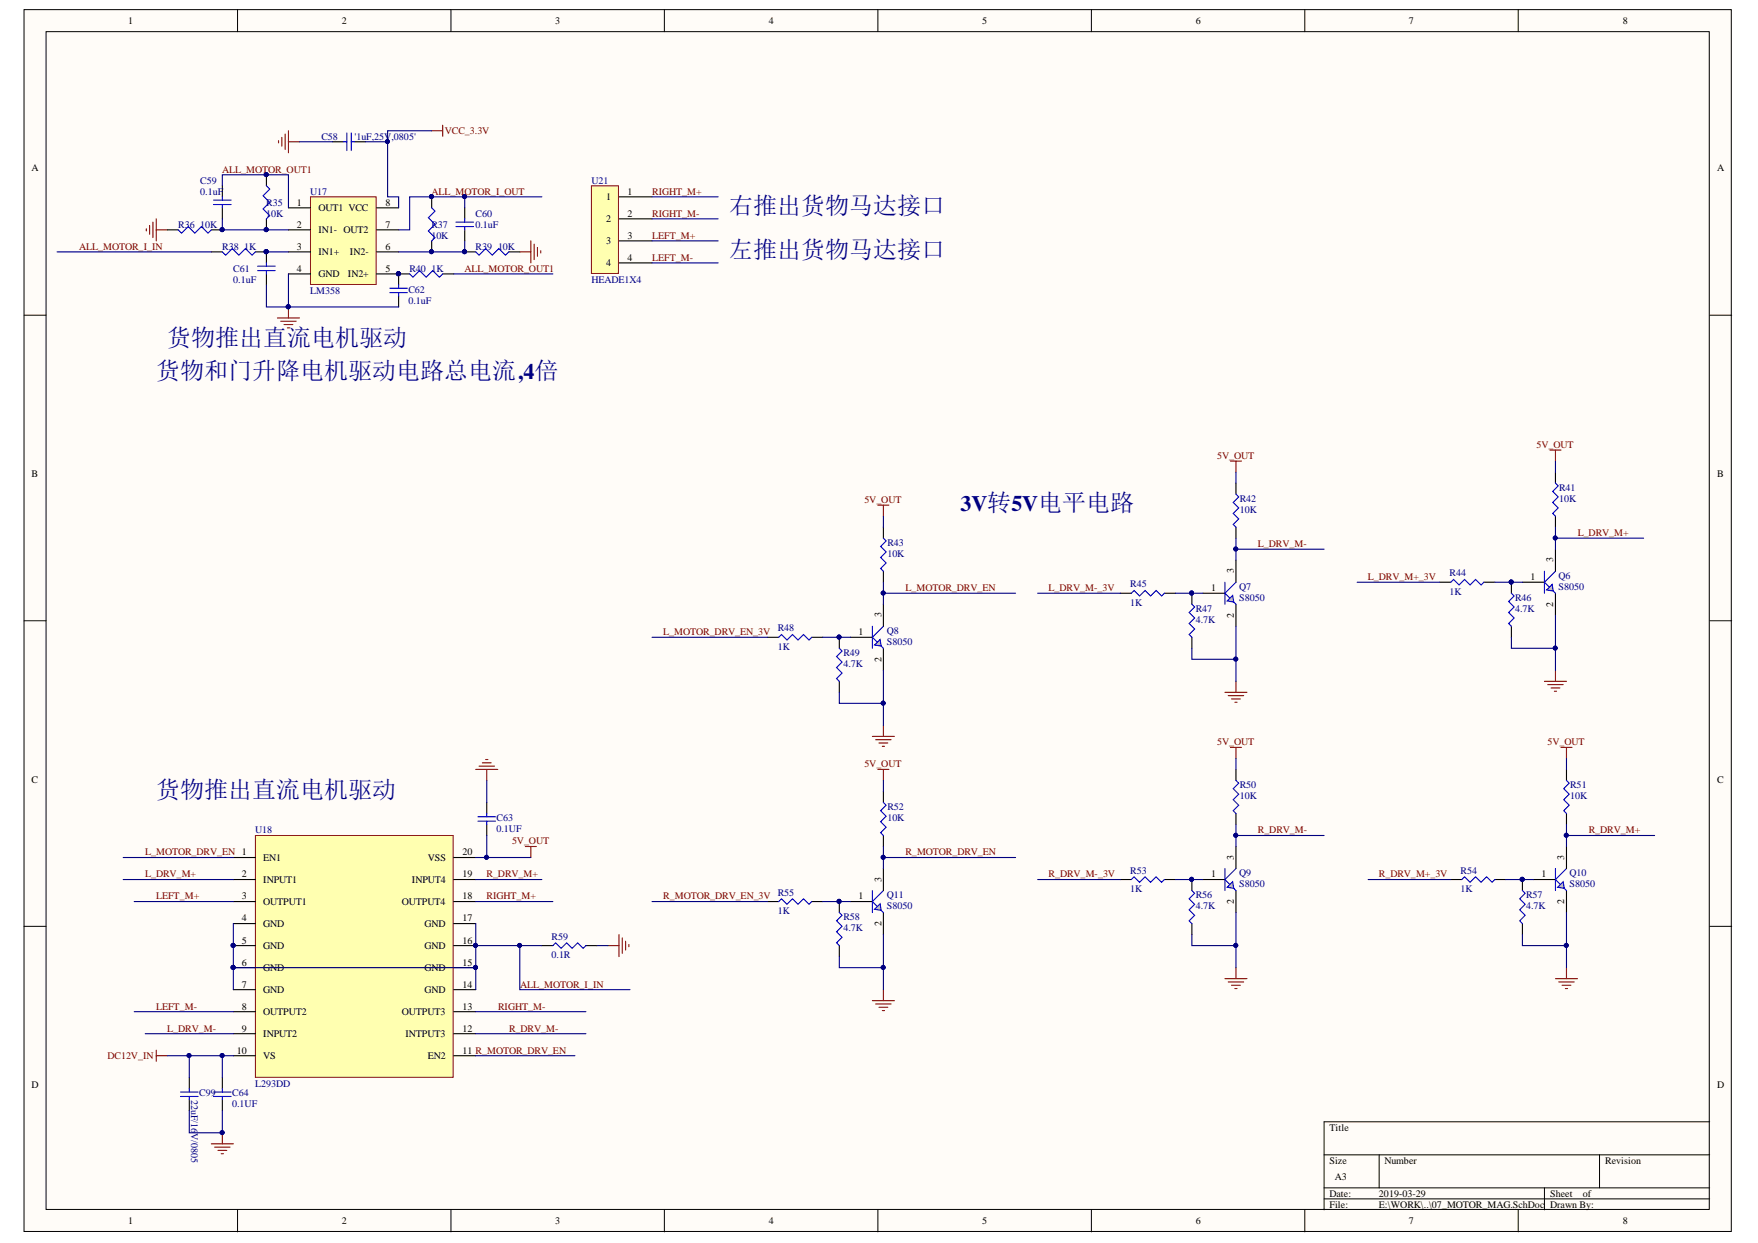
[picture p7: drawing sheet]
<svg xmlns="http://www.w3.org/2000/svg" width="297mm" height="210mm" viewBox="0 0 297 210" stroke-linecap="round" stroke-linejoin="round" font-family="sans-serif">
<defs><g id="words">
<g font-size="4.1" fill="#000080">
<text x="123.2" y="36.2">右推出货物马达接口</text>
<text x="123.2" y="43.6">左推出货物马达接口</text>
<text x="28.2" y="58.5">货物推出直流电机驱动</text>
<text x="26.4" y="64.1">货物和门升降电机驱动电路总电流,4倍</text>
<text x="26.4" y="134.7">货物推出直流电机驱动</text>
</g>
<text font-size="3.7" fill="#000080" x="162.3" y="86.4">3V转5V电平电路</text>
<g font-size="1.7">
<text x="21.7" y="4.1">1</text>
<text x="57.8" y="4.1">2</text>
<text x="93.8" y="4.1">3</text>
<text x="129.9" y="4.1">4</text>
<text x="165.9" y="4.1">5</text>
<text x="202" y="4.1">6</text>
<text x="238.1" y="4.1">7</text>
<text x="274.2" y="4.1">8</text>
<text x="5.3" y="28.9">A</text>
<text x="290.2" y="28.9">A</text>
<text x="50.2" y="34.7">1</text>
<text x="53.8" y="35.7">OUT1 VCC</text>
<text x="65.1" y="34.7">8</text>
<text x="102.4" y="33.8">1</text>
<text x="106.1" y="32.9">1</text>
<text x="50.2" y="38.5">2</text>
<text x="53.8" y="39.4">IN1- OUT2</text>
<text x="65.1" y="38.5">7</text>
<text x="102.4" y="37.5">2</text>
<text x="102.4" y="41.2">3</text>
<text x="106.1" y="36.6">2</text>
<text x="106.1" y="40.3">3</text>
<text x="50.2" y="42.2">3</text>
<text x="50.2" y="45.9">4</text>
<text x="53.8" y="43.1">IN1+</text>
<text x="53.8" y="46.8">GND</text>
<text x="58.8" y="46.8">IN2+</text>
<text x="59.1" y="43.1">IN2-</text>
<text x="65.1" y="45.9">5</text>
<text x="65.1" y="42.2">6</text>
<text x="102.4" y="45">4</text>
<text x="106.1" y="44">4</text>
<text x="5.3" y="80.5">B</text>
<text x="290.2" y="80.5">B</text>
<text x="262.4" y="95" transform="rotate(-90 262.4 95)">3</text>
<text x="204.7" y="99.8">1</text>
<text x="208.5" y="96.8" transform="rotate(-90 208.5 96.8)">3</text>
<text x="258.6" y="97.9">1</text>
<text x="145" y="107.2">1</text>
<text x="148.9" y="104.3" transform="rotate(-90 148.9 104.3)">3</text>
<text x="208.5" y="104.4" transform="rotate(-90 208.5 104.4)">2</text>
<text x="262.4" y="102.5" transform="rotate(-90 262.4 102.5)">2</text>
<text x="148.9" y="111.8" transform="rotate(-90 148.9 111.8)">2</text>
<text x="5.3" y="132.2">C</text>
<text x="290.2" y="132.2">C</text>
<text x="40.8" y="148.1">2</text>
<text x="44.5" y="145.3">EN1</text>
<text x="44.5" y="149.1">INPUT1</text>
<text x="69.6" y="149.1">INPUT4</text>
<text x="72.3" y="145.3">VSS</text>
<text x="78.1" y="148.1">19</text>
<text x="78.1" y="144.4">20</text>
<text x="148.9" y="148.9" transform="rotate(-90 148.9 148.9)">3</text>
<text x="204.7" y="148.1">1</text>
<text x="208.5" y="145.2" transform="rotate(-90 208.5 145.2)">3</text>
<text x="260.5" y="148.1">1</text>
<text x="264.3" y="145.2" transform="rotate(-90 264.3 145.2)">3</text>
<text x="40.8" y="151.8">3</text>
<text x="40.8" y="155.6">4</text>
<text x="44.5" y="152.8">OUTPUT1</text>
<text x="67.9" y="152.8">OUTPUT4</text>
<text x="78.1" y="155.6">17</text>
<text x="78.1" y="151.8">18</text>
<text x="145" y="151.8">1</text>
<text x="208.5" y="152.7" transform="rotate(-90 208.5 152.7)">2</text>
<text x="264.3" y="152.7" transform="rotate(-90 264.3 152.7)">2</text>
<text x="40.8" y="159.4">5</text>
<text x="44.5" y="156.6">GND</text>
<text x="44.5" y="160.3">GND</text>
<text x="71.7" y="160.3">GND</text>
<text x="71.7" y="156.6">GND</text>
<text x="78.1" y="159.4">16</text>
<text x="148.9" y="156.4" transform="rotate(-90 148.9 156.4)">2</text>
<text x="40.8" y="163.1">6</text>
<text x="40.8" y="166.8">7</text>
<text x="44.5" y="164">GND</text>
<text x="44.5" y="167.7">GND</text>
<text x="71.7" y="167.7">GND</text>
<text x="71.7" y="164">GND</text>
<text x="78.1" y="166.8">14</text>
<text x="78.1" y="163.1">15</text>
<text x="40.8" y="170.5">8</text>
<text x="44.5" y="171.4">OUTPUT2</text>
<text x="67.9" y="171.4">OUTPUT3</text>
<text x="78.1" y="170.5">13</text>
<text x="40" y="178">10</text>
<text x="40.8" y="174.2">9</text>
<text x="44.5" y="175.2">INPUT2</text>
<text x="44.5" y="178.9">VS</text>
<text x="68.5" y="175.2">INTPUT3</text>
<text x="72.3" y="178.9">EN2</text>
<text x="78.1" y="178">11 R_MOTOR_DRV_EN</text>
<text x="78.1" y="174.2">12</text>
<text x="5.3" y="183.7">D</text>
<text x="290.2" y="183.7">D</text>
<text x="224.6" y="191">Title</text>
<text x="224.6" y="196.5">Size</text>
<text x="233.9" y="196.5">Number</text>
<text x="271.2" y="196.5">Revision</text>
<text x="224.6" y="202.1">Date:</text>
<text x="224.6" y="204">File:</text>
<text x="225.6" y="199.3">A3</text>
<text x="233" y="202.1">2019-03-29</text>
<text x="233" y="204">E:\WORK\..\07_MOTOR_MAG.SchDoc</text>
<text x="261.9" y="202.1">Sheet</text>
<text x="261.9" y="204">Drawn By:</text>
<text x="267.4" y="202.1">of</text>
<text x="21.7" y="206.8">1</text>
<text x="57.8" y="206.8">2</text>
<text x="93.8" y="206.8">3</text>
<text x="129.9" y="206.8">4</text>
<text x="165.9" y="206.8">5</text>
<text x="202" y="206.8">6</text>
<text x="238.1" y="206.8">7</text>
<text x="274.2" y="206.8">8</text>
</g>
<g font-size="1.7" fill="#000080">
<text x="54.3" y="23.6">C58</text>
<text x="59.9" y="23.6">'1uF,25V,0805'</text>
<text x="33.8" y="32.9">0.1uF</text>
<text x="33.8" y="31">C59</text>
<text x="45" y="34.7">R35</text>
<text x="52.4" y="32.9">U17</text>
<text x="100" y="31">U21</text>
<text x="30.1" y="38.5">R36</text>
<text x="33.8" y="38.5">10K</text>
<text x="45" y="36.6">10K</text>
<text x="72.9" y="40.3">10K</text>
<text x="72.9" y="38.5">R37</text>
<text x="80.3" y="38.5">0.1uF</text>
<text x="80.3" y="36.6">C60</text>
<text x="37.5" y="42.2">R38</text>
<text x="39.4" y="47.7">0.1uF</text>
<text x="39.4" y="45.9">C61</text>
<text x="41.3" y="42.2">1K</text>
<text x="69.2" y="45.9">R40</text>
<text x="72.9" y="45.9">1K</text>
<text x="80.3" y="42.2">R39</text>
<text x="84.1" y="42.2">10K</text>
<text x="100" y="47.7">HEADE1X4</text>
<text x="52.4" y="49.6">LM358</text>
<text x="69" y="51.3">0.1uF</text>
<text x="69" y="49.4">C62</text>
<text x="263.4" y="82.9">R41</text>
<text x="209.5" y="84.8">R42</text>
<text x="209.5" y="86.6">10K</text>
<text x="263.4" y="84.8">10K</text>
<text x="149.9" y="92.2">R43</text>
<text x="149.9" y="94">10K</text>
<text x="191" y="99.2">R45</text>
<text x="209.4" y="101.5">S8050</text>
<text x="209.4" y="99.6">Q7</text>
<text x="244.9" y="97.3">R44</text>
<text x="244.9" y="100.5">1K</text>
<text x="256" y="101.5">R46</text>
<text x="263.4" y="99.6">S8050</text>
<text x="263.4" y="97.8">Q6</text>
<text x="131.4" y="106.6">R48</text>
<text x="149.9" y="107.1">Q8</text>
<text x="191" y="102.3">1K</text>
<text x="202" y="103.3">R47</text>
<text x="202" y="105.2">4.7K</text>
<text x="256" y="103.3">4.7K</text>
<text x="131.4" y="109.8">1K</text>
<text x="142.5" y="110.8">R49</text>
<text x="142.5" y="112.6">4.7K</text>
<text x="149.9" y="108.9">S8050</text>
<text x="149.9" y="136.8">R52</text>
<text x="209.5" y="133.1">R50</text>
<text x="209.5" y="134.9">10K</text>
<text x="265.3" y="133.1">R51</text>
<text x="265.3" y="134.9">10K</text>
<text x="43.1" y="140.7">U18</text>
<text x="83.9" y="140.5">0.1UF</text>
<text x="83.9" y="138.7">C63</text>
<text x="149.9" y="138.7">10K</text>
<text x="191" y="147.5">R53</text>
<text x="209.4" y="149.8">S8050</text>
<text x="209.4" y="148">Q9</text>
<text x="246.8" y="147.5">R54</text>
<text x="265.2" y="149.8">S8050</text>
<text x="265.2" y="148">Q10</text>
<text x="131.4" y="151.2">R55</text>
<text x="131.4" y="154.4">1K</text>
<text x="142.5" y="155.4">R58</text>
<text x="149.9" y="153.5">S8050</text>
<text x="149.9" y="151.7">Q11</text>
<text x="191" y="150.7">1K</text>
<text x="202" y="151.7">R56</text>
<text x="202" y="153.5">4.7K</text>
<text x="246.8" y="150.7">1K</text>
<text x="257.9" y="151.7">R57</text>
<text x="257.9" y="153.5">4.7K</text>
<text x="93.2" y="158.7">R59</text>
<text x="93.2" y="161.8">0.1R</text>
<text x="142.5" y="157.2">4.7K</text>
<text x="32.3" y="185.7" transform="rotate(90 32.3 185.7)">22uF/16</text>
<text x="33.7" y="185.1">C99</text>
<text x="39.2" y="185.1">C64</text>
<text x="43.1" y="183.5">L293DD</text>
<text x="32.3" y="191.3" transform="rotate(90 32.3 191.3)">V/0805</text>
<text x="39.2" y="187">0.1UF</text>
</g>
<g font-size="1.7" fill="#800000">
<text x="75.2" y="22.6">VCC_3.3V</text>
<text x="37.5" y="29.2">ALL_MOTOR_OUT1</text>
<text x="72.9" y="32.9">ALL_MOTOR_I_OUT</text>
<text x="110.2" y="32.9">RIGHT_M+</text>
<text x="110.2" y="36.6">RIGHT_M-</text>
<text x="110.2" y="40.3">LEFT_M+</text>
<text x="13.4" y="42.2">ALL_MOTOR_I_IN</text>
<text x="78.5" y="45.9">ALL_MOTOR_OUT1</text>
<text x="110.2" y="44">LEFT_M-</text>
<text x="205.7" y="77.5">5V_OUT</text>
<text x="259.6" y="75.6">5V_OUT</text>
<text x="146.1" y="84.9">5V_OUT</text>
<text x="212.5" y="92.4">L_DRV_M-</text>
<text x="266.6" y="90.5">L_DRV_M+</text>
<text x="153" y="99.8">L_MOTOR_DRV_EN</text>
<text x="177.2" y="99.8">L_DRV_M-_3V</text>
<text x="231.1" y="97.9">L_DRV_M+_3V</text>
<text x="112.1" y="107.2">L_MOTOR_DRV_EN_3V</text>
<text x="205.7" y="125.8">5V_OUT</text>
<text x="261.5" y="125.8">5V_OUT</text>
<text x="146.1" y="129.5">5V_OUT</text>
<text x="86.5" y="142.5">5V_OUT</text>
<text x="212.5" y="140.7">R_DRV_M-</text>
<text x="268.4" y="140.7">R_DRV_M+</text>
<text x="24.5" y="144.4">L_MOTOR_DRV_EN 1</text>
<text x="24.5" y="148.1">L_DRV_M+</text>
<text x="82.2" y="148.1">R_DRV_M+</text>
<text x="153" y="144.4">R_MOTOR_DRV_EN</text>
<text x="177.2" y="148.1">R_DRV_M-_3V</text>
<text x="233" y="148.1">R_DRV_M+_3V</text>
<text x="26.4" y="151.8">LEFT_M+</text>
<text x="82.2" y="151.8">RIGHT_M+</text>
<text x="112.1" y="151.8">R_MOTOR_DRV_EN_3V</text>
<text x="87.9" y="166.8">ALL_MOTOR_I_IN</text>
<text x="26.4" y="170.5">LEFT_M-</text>
<text x="84.1" y="170.5">RIGHT_M-</text>
<text x="18.2" y="178.9">DC12V_IN</text>
<text x="28.2" y="174.2">L_DRV_M-</text>
<text x="86" y="174.2">R_DRV_M-</text>
</g>
</g></defs>
<g fill="#fffcf8" stroke="#000" stroke-width=".17">
<path d="M4.1 1.6h288.4v206.4h-288.4z"/>
<path d="M7.8 5.3h281v198.9h-281z"/>
</g>
<g fill="none" stroke="#000" stroke-width=".17">
<path d="M40.1 1.6v3.7M76.2 1.6v3.7M112.3 1.6v3.7M148.3 1.6v3.7M184.4 1.6v3.7M220.5 1.6v3.7M256.5 1.6v3.7M4.1 53.2h3.7M288.9 53.2h3.7M4.1 104.8h3.7M288.9 104.8h3.7M4.1 156.4h3.7"/>
<path d="M288.9 156.4h3.7M223.7 195h65.2M233 195v5.6M270.3 195v5.6M288.9 189.4h-65.2v14.9M40.1 204.3v3.7M76.2 204.3v3.7M112.3 204.3v3.7M148.3 204.3v3.7M184.4 204.3v3.7M220.5 204.3v3.7M223.7 200.6h65.2"/>
<path d="M223.7 202.5h65.2M256.5 204.3v3.7M261 200.6v3.7"/>
</g>
<path d="M43.2 141.1h33.4v40.8h-33.4z" fill="#ffffb0" stroke="#800000" stroke-width=".17"/>
<g fill="none" stroke="#000" stroke-width=".19">
<path d="M143.7 107.6h3.7M149.3 102v3.8M149.3 109.5v3.7M82.2 135.5v1.9M82.2 139.2v1.9M39.4 144.8h3.8M39.4 148.5h3.8M39.4 152.2h3.8M39.4 156h3.8M39.4 159.7h3.8M76.7 144.8h3.7M76.7 148.5h3.7"/>
<path d="M76.7 152.2h3.7M76.7 156h3.7M76.7 159.7h3.7M39.4 163.4h3.8M39.4 167.1h3.8M39.4 170.8h3.8M39.4 174.6h3.8M39.4 178.3h3.8M76.7 163.4h3.7M76.7 167.1h3.7M76.7 170.8h3.7M76.7 174.6h3.7"/>
<path d="M76.7 178.3h3.7M37.6 182v1.9M37.6 185.7v1.9"/>
</g>
<g fill="#000080" stroke="#000080" stroke-width=".17">
<circle cx="39.4" cy="159.6" r=".33"/>
<circle cx="39.4" cy="163.4" r=".33"/>
<circle cx="80.3" cy="163.4" r=".33"/>
<circle cx="80.3" cy="159.6" r=".33"/>
<circle cx="37.5" cy="191.3" r=".33"/>
</g>
<path d="M147.4 105.8v3.7M149.3 105.8l-1.9 1.8 1.9 1.9M80.8 138.7h2.9M80.8 137.9h2.9M82.2 137.4v.5M82.2 138.7v.5M36.1 184.4h3M36.1 185.2h3M37.6 183.9v.5M37.6 185.2v.5" fill="none" stroke="#00f" stroke-width=".19"/>
<g fill="none" stroke="#800000" stroke-width=".19">
<path d="M80.4 129.9h3.7M80.9 129.4h2.6M81.5 128.8h1.5M82.1 128.3h.3M82.2 129.9v1.9M88.8 142.9h1.8M89.7 142.9v1.9M26.4 177.3v1.9M26.4 178.3h1.9M35.7 193.2h3.7M36.3 193.7h2.6M36.8 194.3h1.5"/>
<path d="M37.4 194.8h.4M37.6 191.3v1.9"/>
</g>
<path d="M147.8 108.9l.9-.9 .2 1.1z" fill="#c0c0c0"/>
<path d="M149.3 90.9l.4 .4-.9 1 .9 .9-.9 .9 .9 1-.9 .9 .5 .5M207 98.3v3.7M208.8 98.3l-1.8 1.9 1.8 1.8M131.6 107.6l.4-.4 1 .9 .9-.9 .9 .9 1-.9 .9 .9 .5-.5M141.8 109.5l.5 .4-1 1 1 .9-1 .9 1 1-1 .9 .5 .5M147.8 108.9l.9-.9 .2 1.1z" fill="none" stroke="#00f" stroke-width=".19"/>
<path d="M149.3 89v1.9M149.3 96.5v1.8M208.8 94.6v3.7M129.7 107.6h1.9M137.2 107.6h1.8M141.8 107.6v1.9M141.8 115.1v1.8M203.2 100.2h3.8M208.8 102v3.8" fill="none" stroke="#000" stroke-width=".19"/>
<circle cx="141.8" cy="107.6" r=".33" fill="#000080" stroke="#000080" stroke-width=".17"/>
<path d="M148.3 85.3h1.9M149.3 85.3v1.9" fill="none" stroke="#800000" stroke-width=".19"/>
<path d="M207.3 101.5l1-.9 .2 1.1z" fill="#c0c0c0"/>
<path d="M208.8 83.4l.5 .5-.9 .9 .9 1-.9 .9 .9 .9-.9 1 .4 .4M261 96.5v3.7M262.8 96.5l-1.8 1.8 1.8 1.9M191.1 100.2l.5-.5 .9 .9 1-.9 .9 .9 .9-.9 1 .9 .4-.4M201.4 102l.5 .5-1 .9 1 1-1 .9 1 .9-1 1 .5 .4M207.3 101.5l1-.9 .2 1.1z" fill="none" stroke="#00f" stroke-width=".19"/>
<path d="M208.8 81.6v1.8M208.8 89v1.9M257.2 98.3h3.8M262.8 92.7v3.8M189.3 100.2h1.8M196.7 100.2h1.9M201.4 100.2v1.8M201.4 107.6v1.9M262.8 100.2v3.7" fill="none" stroke="#000" stroke-width=".19"/>
<circle cx="201.3" cy="100.1" r=".33" fill="#000080" stroke="#000080" stroke-width=".17"/>
<path d="M207.9 77.9h1.9M208.8 77.9v1.8M207 116.9h3.7M207.5 117.5h2.6M208.1 118h1.5M208.6 118.6h.4M208.8 115.1v1.8" fill="none" stroke="#800000" stroke-width=".19"/>
<path d="M261.3 99.6l1-.9 .1 1.1z" fill="#c0c0c0"/>
<path d="M245.1 98.3l.5-.4 .9 .9 1-.9 .9 .9 .9-.9 1 .9 .4-.5M261.3 99.6l1-.9 .1 1.1zM262.8 81.6l.5 .4-.9 1 .9 .9-.9 .9 .9 1-.9 .9 .4 .5M255.4 100.2l.4 .4-.9 1 .9 .9-.9 .9 .9 1-.9 .9 .5 .5M207 146.7v3.7M208.8 146.7l-1.8 1.8 1.8 1.9" fill="none" stroke="#00f" stroke-width=".19"/>
<path d="M262.8 79.7v1.9M243.3 98.3h1.8M250.7 98.3h1.9M255.4 98.3v1.9M262.8 87.2v1.8M255.4 105.8v1.8M203.2 148.5h3.8M208.8 142.9v3.8M208.8 150.4v3.7" fill="none" stroke="#000" stroke-width=".19"/>
<circle cx="255.3" cy="98.3" r=".33" fill="#000080" stroke="#000080" stroke-width=".17"/>
<path d="M261.9 76h1.8M262.8 76v1.9M261 115.1h3.7M261.5 115.6h2.6M262.1 116.2h1.5M262.6 116.7h.4M262.8 113.2v1.9M147.4 124.4h3.7M148 124.9h2.6M148.5 125.5h1.5M149.1 126h.3M149.3 122.5v1.9" fill="none" stroke="#800000" stroke-width=".19"/>
<path d="M207.3 149.8l1-.9 .2 1.1z" fill="#c0c0c0"/>
<path d="M208.8 131.8l.5 .5-.9 .9 .9 .9-.9 .9 .9 1-.9 .9 .4 .5M191.1 148.5l.5-.4 .9 .9 1-.9 .9 .9 .9-.9 1 .9 .4-.5M201.4 150.4l.5 .5-1 .9 1 .9-1 .9 1 1-1 .9 .5 .5M207.3 149.8l1-.9 .2 1.1zM262.8 146.7v3.7M264.7 146.7l-1.9 1.8 1.9 1.9" fill="none" stroke="#00f" stroke-width=".19"/>
<path d="M208.8 129.9v1.9M208.8 137.4v1.8M189.3 148.5h1.8M196.7 148.5h1.9M201.4 148.5v1.9M201.4 156v1.8M259.1 148.5h3.7M264.7 142.9v3.8M264.7 150.4v3.7" fill="none" stroke="#000" stroke-width=".19"/>
<circle cx="201.3" cy="148.5" r=".33" fill="#000080" stroke="#000080" stroke-width=".17"/>
<path d="M207.9 126.2h1.9M208.8 126.2v1.9M207 165.3h3.7M207.5 165.8h2.6M208.1 166.4h1.5M208.6 166.9h.4M208.8 163.4v1.9" fill="none" stroke="#800000" stroke-width=".19"/>
<path d="M263.2 149.8l.9-.9 .2 1.1z" fill="#c0c0c0"/>
<path d="M264.7 131.8l.4 .5-.9 .9 .9 .9-.9 .9 .9 1-.9 .9 .5 .5M147.4 150.4v3.7M149.3 150.4l-1.9 1.8 1.9 1.9M247 148.5l.5-.4 .9 .9 .9-.9 1 .9 .9-.9 .9 .9 .5-.5M257.2 150.4l.5 .5-.9 .9 .9 .9-.9 .9 .9 1-.9 .9 .4 .5M263.2 149.8l.9-.9 .2 1.1z" fill="none" stroke="#00f" stroke-width=".19"/>
<path d="M264.7 129.9v1.9M264.7 137.4v1.8M143.7 152.2h3.7M149.3 146.7v3.7M149.3 154.1v3.7M245.1 148.5h1.9M252.6 148.5h1.8M257.2 148.5v1.9M257.2 156v1.8" fill="none" stroke="#000" stroke-width=".19"/>
<circle cx="257.2" cy="148.5" r=".33" fill="#000080" stroke="#000080" stroke-width=".17"/>
<path d="M263.7 126.2h1.9M264.7 126.2v1.9M262.8 165.3h3.7M263.4 165.8h2.6M263.9 166.4h1.5M264.5 166.9h.4M264.7 163.4v1.9" fill="none" stroke="#800000" stroke-width=".19"/>
<path d="M147.8 153.5l.9-.9 .2 1.1z" fill="#c0c0c0"/>
<path d="M149.3 135.5l.4 .5-.9 .9 .9 .9-.9 1 .9 .9-.9 .9 .5 .5M93.4 159.7l.5-.5 .9 .9 .9-.9 1 .9 .9-.9 .9 .9 .5-.4M131.6 152.2l.4-.4 1 .9 .9-.9 .9 .9 1-.9 .9 .9 .5-.5M141.8 154.1l.5 .5-1 .9 1 .9-1 1 1 .9-1 .9 .5 .5M147.8 153.5l.9-.9 .2 1.1z" fill="none" stroke="#00f" stroke-width=".19"/>
<path d="M149.3 133.7v1.8M91.6 159.7h1.8M99 159.7h1.9M129.7 152.2h1.9M137.2 152.2h1.8M141.8 152.2v1.9M141.8 159.7v1.8M149.3 141.1v1.8" fill="none" stroke="#000" stroke-width=".19"/>
<circle cx="141.8" cy="152.2" r=".33" fill="#000080" stroke="#000080" stroke-width=".17"/>
<path d="M148.3 129.9h1.9M149.3 129.9v1.9M102.7 159.7h1.9M104.6 157.8v3.7M105.1 158.4v2.6M105.7 158.9v1.5M106.3 159.5v.4M147.4 169h3.7M148 169.5h2.6M148.5 170.1h1.5M149.1 170.7h.3M149.3 167.1v1.9" fill="none" stroke="#800000" stroke-width=".19"/>
<path d="M52.5 33.2h11.1v14.8h-11.1z" fill="#ffffb0" stroke="#800000" stroke-width=".17"/>
<g fill="none" stroke="#000" stroke-width=".19">
<path d="M28.3 38.8h1.8M35.7 38.8h1.9M37.6 31.4v1.8M37.6 35.1v1.9M45 29.5v1.9M45 37v1.8M48.7 35.1h3.8M48.7 38.8h3.8M56.2 23.9h1.8M59.9 23.9h1.9M63.6 35.1h3.8M63.6 38.8h3.8"/>
<path d="M72.9 33.2v1.9M78.5 35.1v1.9M78.5 38.8v1.9M35.7 42.5h1.9M43.2 42.5h1.8v1.9M45 46.3v1.8M48.7 42.5h3.8M48.7 46.3h3.8M63.6 42.5h3.8M63.6 46.3h5.6M67.4 46.3v1.8M67.4 50v1.8"/>
<path d="M72.9 40.7v1.8M74.8 46.3h1.9M78.5 42.5h1.9M86 42.5h1.8M32 182v1.9M32 185.7v1.9"/>
</g>
<g fill="#000080" stroke="#000080" stroke-width=".17">
<circle cx="67.3" cy="46.2" r=".33"/>
<circle cx="78.5" cy="42.5" r=".33"/>
<circle cx="72.9" cy="33.2" r=".33"/>
<circle cx="72.9" cy="42.5" r=".33"/>
<circle cx="45" cy="42.5" r=".33"/>
<circle cx="37.5" cy="38.8" r=".33"/>
<circle cx="45" cy="29.5" r=".33"/>
<circle cx="45" cy="38.8" r=".33"/>
<circle cx="48.7" cy="51.8" r=".33"/>
</g>
<g fill="none" stroke="#800000" stroke-width=".19">
<path d="M24.7 38.6v.4M25.3 38.1v1.5M25.8 37.5v2.6M26.4 37v3.7M26.4 38.8h1.9M47.1 23.8v.3M47.6 23.2v1.5M48.2 22.6v2.6M48.7 22.1v3.7M48.7 23.9h1.9M72.9 22.1h1.9M74.8 21.2v1.8"/>
<path d="M46.9 53.7h3.7M47.4 54.3h2.6M48 54.8h1.5M48.6 55.4h.3M48.7 51.8v1.9M87.8 42.5h1.9M89.7 40.7v3.7M90.2 41.2v2.6M90.8 41.8v1.5M91.4 42.3v.4"/>
</g>
<g fill="none" stroke="#00f" stroke-width=".19">
<path d="M30.1 38.8l.6 .6 1.1-1.1 1.1 1.1 1.1-1.1 1.1 1.1 .6-.6M36.1 34.5h3M36.1 33.8h3M37.6 33.2v.6M37.6 34.5v.6M45 31.4l.6 .5-1.1 1.2 1.1 1.1-1.1 1.1 1.1 1.1-.6 .6M58 23.9h.6M58.6 22.5v2.9M59.3 22.5v2.9M59.3 23.9h.6M72.9 35.1l.6 .6-1.1 1.1 1.1 1.1-1.1 1.1 1.1 1.1-.6 .6M77 38.3h3"/>
<path d="M77 37.5h3M78.5 37v.5M78.5 38.3v.5M37.6 42.5l.5 .6 1.1-1.1 1.2 1.1 1.1-1.1 1.1 1.1 .6-.6M43.5 45.7h3M43.5 45h3M45 44.4v.6M45 45.7v.6M65.9 49.4h2.9M65.9 48.7h2.9M67.4 48.1v.6M67.4 49.4v.6"/>
<path d="M69.2 46.3l.6 .5 1.1-1.1 1.1 1.1 1.1-1.1 1.1 1.1 .6-.5M80.4 42.5l.5 .6 1.2-1.1 1.1 1.1 1.1-1.1 1.1 1.1 .6-.6M30.5 184.4h3M30.5 185.2h3M32 183.9v.5M32 185.2v.5"/>
</g>
<path d="M99.9 31.4h4.6v14.8h-4.6z" fill="#ffffb0" stroke="#800000" stroke-width=".17"/>
<path d="M104.6 33.2h5.6M104.6 37h5.6M104.6 40.7h5.6M104.6 44.4h5.6" fill="none" stroke="#000" stroke-width=".19"/>
<g fill="none" stroke="#000080" stroke-width=".19">
<path d="M37.6 31.4v-1.9h11.1v5.6M37.6 37v1.8h11.1M50.6 23.9h5.6M65.5 23.9v9.3h1.9v1.9M72.9 22.1h-7.4v1.8h-3.7M78.5 35.1v-1.9h-9.3v5.6h-1.8M78.5 33.2h13.1M110.2 33.2h11.1M110.2 37h11.1M9.6 42.5h26.1M45 48.1v3.7h22.4M45 42.5h3.7"/>
<path d="M48.7 46.3v5.5M76.7 46.3h16.7M78.5 40.7v1.8h-11.1M110.2 40.7h11.1M110.2 44.4h11.1M208.8 79.7v1.9M262.8 77.9v1.8M149.3 98.3v3.7M149.3 87.2v1.8M208.8 90.9v3.7M208.8 92.7h14.9M229.3 98.3h14"/>
<path d="M252.6 98.3h4.6M262.8 89v3.7M262.8 90.9h14.9M110.2 107.6h19.5M139 107.6h4.7M149.3 113.2v5.6h-7.5v-1.9M149.3 118.8v3.7M149.3 100.2h22.3M175.3 100.2h14M198.6 100.2h4.6M208.8 105.8v5.5h-7.4v-1.8M208.8 111.3v3.8"/>
<path d="M262.8 103.9v5.6h-7.4v-1.9M262.8 109.5v3.7M82.2 131.8v3.7M149.3 131.8v1.9M208.8 139.2v3.7M208.8 128.1v1.8M264.7 139.2v3.7M264.7 128.1v1.8M20.8 144.8h18.6M20.8 148.5h18.6M22.7 152.2h16.7M39.4 156v11.1"/>
<path d="M80.4 159.7h11.2M80.4 144.8h9.3M80.4 156v11.1M80.4 152.2h13M80.4 148.5h11.2M82.2 141.1v3.7M87.8 159.7v7.4h18.6M100.9 159.7h1.8M110.2 152.2h19.5M139 152.2h4.7M149.3 157.8v5.6h-7.5v-1.9M149.3 142.9v3.8"/>
<path d="M149.3 144.8h22.3M175.3 148.5h14M198.6 148.5h4.6M208.8 154.1v5.6h-7.4v-1.9M208.8 159.7v3.7M208.8 141.1h14.9M231.2 148.5h13.9M254.4 148.5h4.7M264.7 154.1v5.6h-7.5v-1.9M264.7 141.1h14.9M264.7 159.7v3.7M22.7 170.8h16.7"/>
<path d="M24.5 174.6h14.9M28.3 178.3h9.3M32 178.3v3.7M39.4 178.3h-1.8v3.7M39.4 163.4h41M80.4 170.8h18.6M80.4 174.6h18.6M80.4 178.3h16.7M149.3 163.4v3.7M32 187.6v3.7h5.6v-3.7"/>
</g>
<g fill="#000080" stroke="#000080" stroke-width=".17">
<circle cx="37.5" cy="178.2" r=".33"/>
<circle cx="82.2" cy="144.8" r=".33"/>
<circle cx="31.9" cy="178.2" r=".33"/>
<circle cx="87.8" cy="159.6" r=".33"/>
<circle cx="80.3" cy="159.6" r=".33"/>
<circle cx="149.2" cy="118.7" r=".33"/>
<circle cx="141.8" cy="107.6" r=".33"/>
<circle cx="149.2" cy="100.1" r=".33"/>
<circle cx="208.8" cy="111.3" r=".33"/>
<circle cx="201.3" cy="100.1" r=".33"/>
<circle cx="208.8" cy="92.7" r=".33"/>
<circle cx="262.8" cy="109.4" r=".33"/>
<circle cx="255.3" cy="98.3" r=".33"/>
<circle cx="262.8" cy="90.8" r=".33"/>
<circle cx="208.8" cy="159.6" r=".33"/>
<circle cx="201.3" cy="148.5" r=".33"/>
<circle cx="208.8" cy="141.1" r=".33"/>
<circle cx="264.6" cy="159.6" r=".33"/>
<circle cx="257.2" cy="148.5" r=".33"/>
<circle cx="264.6" cy="141.1" r=".33"/>
<circle cx="149.2" cy="163.4" r=".33"/>
<circle cx="141.8" cy="152.2" r=".33"/>
<circle cx="149.2" cy="144.8" r=".33"/>
<circle cx="39.4" cy="159.6" r=".33"/>
<circle cx="39.4" cy="163.4" r=".33"/>
<circle cx="80.3" cy="163.4" r=".33"/>
<circle cx="45" cy="42.5" r=".33"/>
<circle cx="45" cy="29.5" r=".33"/>
<circle cx="48.7" cy="51.8" r=".33"/>
<circle cx="78.5" cy="42.5" r=".33"/>
<circle cx="72.9" cy="42.5" r=".33"/>
<circle cx="65.5" cy="23.9" r=".33"/>
<circle cx="78.5" cy="33.2" r=".33"/>
<circle cx="72.9" cy="33.2" r=".33"/>
<circle cx="37.5" cy="191.3" r=".33"/>
<circle cx="37.5" cy="38.8" r=".33"/>
<circle cx="45" cy="38.8" r=".33"/>
</g>
<use href="#words"/>
</svg>
